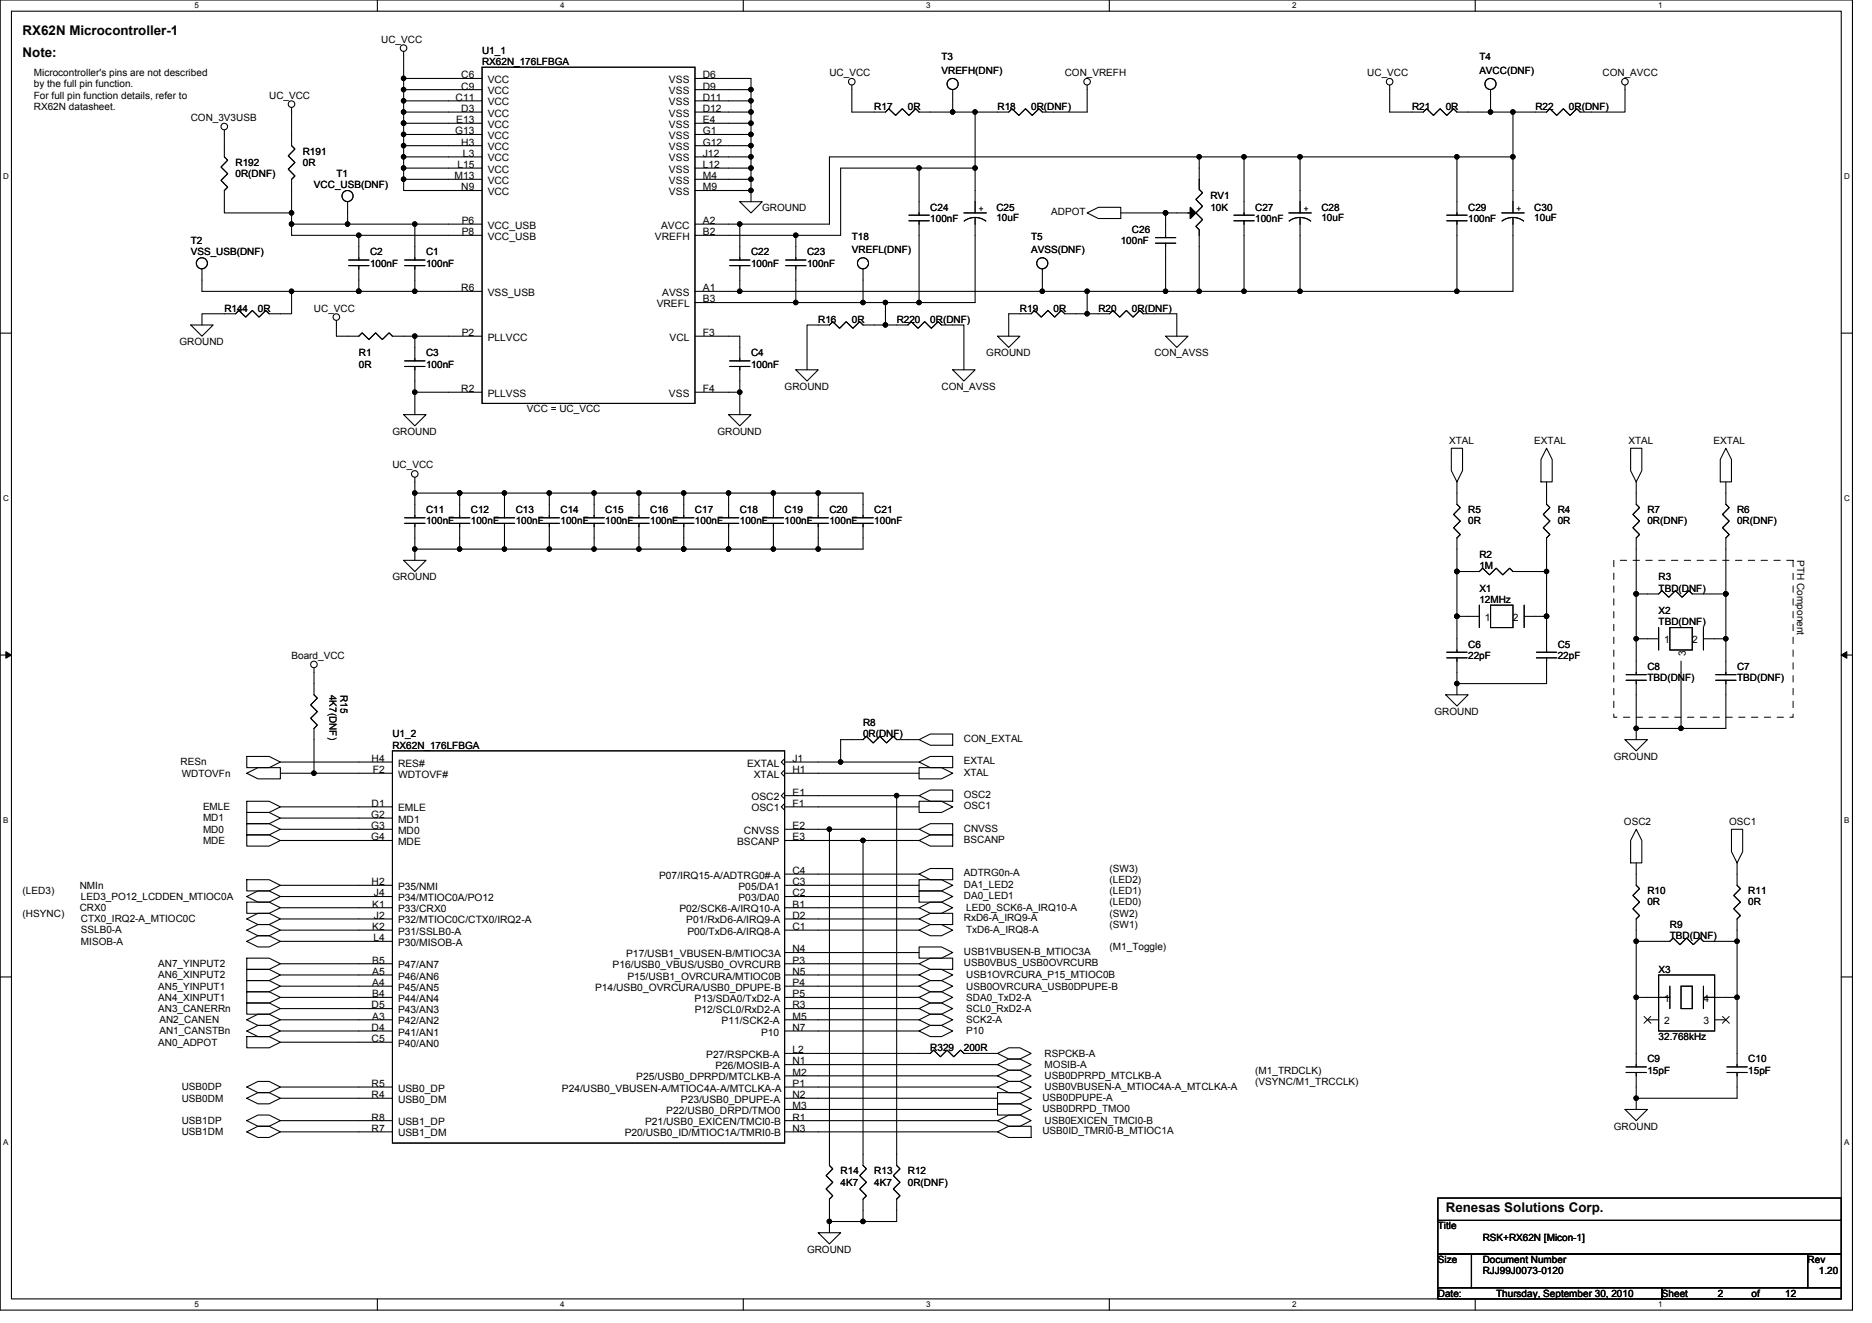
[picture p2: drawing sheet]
<svg xmlns="http://www.w3.org/2000/svg" width="297mm" height="210mm" viewBox="0 0 297 210" stroke-linecap="round" stroke-linejoin="round" font-family="sans-serif">
<defs><g id="words">
<g font-size="2.1">
<text x="3.6" y="5.5">RX62N Microcontroller-1</text>
<text x="3.6" y="9.1">Note:</text>
<text x="229.4" y="192.2">Renesas Solutions Corp.</text>
</g>
<g font-size="1.6">
<text x="60.5" y="6.8">UC_VCC</text>
<text x="76.5" y="8.5">U1_1</text>
<text x="76.5" y="10.3">RX62N_176LFBGA</text>
<text x="149.4" y="9.6">T3</text>
<text x="149.4" y="11.7">VREFH(DNF)</text>
<text x="234.7" y="9.6">T4</text>
<text x="234.7" y="11.7">AVCC(DNF)</text>
<text x="5.4" y="12.1">Microcontroller's pins are not described</text>
<text x="5.4" y="13.9">by the full pin function.</text>
<text x="5.4" y="15.6">For full pin function details, refer to</text>
<text x="5.4" y="17.4">RX62N datasheet.</text>
<text x="42.7" y="15.6">UC_VCC</text>
<text x="72.3" y="16">C11</text>
<text x="73.2" y="12.4">C6</text>
<text x="73.2" y="14.2">C9</text>
<text x="73.2" y="17.8">D3</text>
<text x="77.4" y="13.2">VCC</text>
<text x="77.4" y="14.9">VCC</text>
<text x="77.4" y="16.7">VCC</text>
<text x="106.1" y="13.2">VSS</text>
<text x="106.1" y="14.9">VSS</text>
<text x="106.1" y="16.7">VSS</text>
<text x="111.5" y="12.4">D6</text>
<text x="111.5" y="14.2">D9</text>
<text x="111.5" y="16">D11</text>
<text x="111.5" y="17.8">D12</text>
<text x="131.6" y="12.1">UC_VCC</text>
<text x="138.7" y="17.4">R17</text>
<text x="144.1" y="17.4">0R</text>
<text x="158.3" y="17.4">R18</text>
<text x="163.6" y="17.4">0R(DNF)</text>
<text x="168.9" y="12.1">CON_VREFH</text>
<text x="217" y="12.1">UC_VCC</text>
<text x="224.1" y="17.4">R21</text>
<text x="229.4" y="17.4">0R</text>
<text x="243.6" y="17.4">R22</text>
<text x="249" y="17.4">0R(DNF)</text>
<text x="254.3" y="12.1">CON_AVCC</text>
<text x="30.3" y="19.2">CON_3V3USB</text>
<text x="72.2" y="21.3">G13</text>
<text x="72.4" y="19.5">E13</text>
<text x="73.2" y="23.1">H3</text>
<text x="77.4" y="18.5">VCC</text>
<text x="77.4" y="20.3">VCC</text>
<text x="77.4" y="22.1">VCC</text>
<text x="77.4" y="23.8">VCC</text>
<text x="106.1" y="18.5">VSS</text>
<text x="106.1" y="20.3">VSS</text>
<text x="106.1" y="22.1">VSS</text>
<text x="106.1" y="23.8">VSS</text>
<text x="111.5" y="19.5">E4</text>
<text x="111.5" y="21.3">G1</text>
<text x="111.5" y="23.1">G12</text>
<text x="37.4" y="26.3">R192</text>
<text x="37.4" y="28.1">0R(DNF)</text>
<text x="48" y="24.5">R191</text>
<text x="48" y="26.3">0R</text>
<text x="49.8" y="29.9">VCC_USB(DNF)</text>
<text x="53.4" y="28.1">T1</text>
<text x="72.1" y="28.4">M13</text>
<text x="72.6" y="26.6">L15</text>
<text x="73.5" y="24.9">L3</text>
<text x="77.4" y="25.6">VCC</text>
<text x="77.4" y="27.4">VCC</text>
<text x="77.4" y="29.2">VCC</text>
<text x="106.1" y="25.6">VSS</text>
<text x="106.1" y="27.4">VSS</text>
<text x="106.1" y="29.2">VSS</text>
<text x="111.5" y="24.9">J12</text>
<text x="111.5" y="26.6">L12</text>
<text x="111.5" y="28.4">M4</text>
<text x="73.2" y="30.2">N9</text>
<text x="73.3" y="35.5">P6</text>
<text x="77.4" y="30.9">VCC</text>
<text x="106.1" y="30.9">VSS</text>
<text x="111.5" y="35.5">A2</text>
<text x="111.5" y="30.2">M9</text>
<text x="120.9" y="33.4">GROUND</text>
<text x="147.6" y="33.4">C24</text>
<text x="147.6" y="35.2">100nF</text>
<text x="155.3" y="33.4">+</text>
<text x="158.1" y="33.4">C25</text>
<text x="158.1" y="35">10uF</text>
<text x="166.8" y="34.1">ADPOT</text>
<text x="192.1" y="31.6">RV1</text>
<text x="192.1" y="33.4">10K</text>
<text x="199.2" y="33.4">C27</text>
<text x="199.2" y="35.2">100nF</text>
<text x="206.8" y="33.4">+</text>
<text x="209.7" y="33.4">C28</text>
<text x="209.7" y="35">10uF</text>
<text x="233" y="33.4">C29</text>
<text x="233" y="35.2">100nF</text>
<text x="240.6" y="33.4">+</text>
<text x="243.5" y="33.4">C30</text>
<text x="243.5" y="35">10uF</text>
<text x="30.3" y="38.8">T2</text>
<text x="30.3" y="40.5">VSS_USB(DNF)</text>
<text x="58.7" y="40.5">C2</text>
<text x="67.6" y="40.5">C1</text>
<text x="73.3" y="37.3">P8</text>
<text x="77.4" y="36.3">VCC_USB</text>
<text x="77.4" y="38.1">VCC_USB</text>
<text x="103.9" y="38.1">VREFH</text>
<text x="104.9" y="36.3">AVCC</text>
<text x="111.5" y="37.3">B2</text>
<text x="119.2" y="40.5">C22</text>
<text x="128.1" y="40.5">C23</text>
<text x="135.2" y="38">T18</text>
<text x="135.2" y="40.2">VREFL(DNF)</text>
<text x="163.6" y="38">T5</text>
<text x="163.6" y="40.2">AVSS(DNF)</text>
<text x="177.8" y="38.8">100nF</text>
<text x="179.6" y="37">C26</text>
<text x="58.7" y="42.3">100nF</text>
<text x="67.6" y="42.3">100nF</text>
<text x="73.2" y="46.2">R6</text>
<text x="77.4" y="46.9">VSS_USB</text>
<text x="105.1" y="46.9">AVSS</text>
<text x="111.5" y="48">B3</text>
<text x="111.5" y="46.2">A1</text>
<text x="119.2" y="42.3">100nF</text>
<text x="128.1" y="42.3">100nF</text>
<text x="35.6" y="49.4">R144</text>
<text x="40.9" y="49.4">0R</text>
<text x="49.8" y="49.4">UC_VCC</text>
<text x="73.3" y="53.3">P2</text>
<text x="104.2" y="48.7">VREFL</text>
<text x="111.5" y="53.3">F3</text>
<text x="129.8" y="51.2">R16</text>
<text x="135.2" y="51.2">0R</text>
<text x="142.3" y="51.2">R220</text>
<text x="147.6" y="51.2">0R(DNF)</text>
<text x="161.8" y="49.4">R19</text>
<text x="167.2" y="49.4">0R</text>
<text x="174.3" y="49.4">R20</text>
<text x="179.6" y="49.4">0R(DNF)</text>
<text x="28.5" y="54.8">GROUND</text>
<text x="56.9" y="56.5">R1</text>
<text x="56.9" y="58.3">0R</text>
<text x="67.6" y="56.5">C3</text>
<text x="67.6" y="58.3">100nF</text>
<text x="77.4" y="54.1">PLLVCC</text>
<text x="106.3" y="54.1">VCL</text>
<text x="119.2" y="56.5">C4</text>
<text x="119.2" y="58.3">100nF</text>
<text x="156.5" y="56.5">GROUND</text>
<text x="183.2" y="56.5">CON_AVSS</text>
<text x="73.2" y="62.2">R2</text>
<text x="77.4" y="62.9">PLLVSS</text>
<text x="83.6" y="65.4">VCC = UC_VCC</text>
<text x="106.1" y="62.9">VSS</text>
<text x="111.5" y="62.2">F4</text>
<text x="124.5" y="61.9">GROUND</text>
<text x="149.4" y="61.9">CON_AVSS</text>
<text x="62.3" y="69">GROUND</text>
<text x="113.8" y="69">GROUND</text>
<text x="229.9" y="70.4">XTAL</text>
<text x="243.5" y="70.4">EXTAL</text>
<text x="258.4" y="70.4">XTAL</text>
<text x="271.9" y="70.4">EXTAL</text>
<text x="62.3" y="74.3">UC_VCC</text>
<text x="67.6" y="81.4">C11</text>
<text x="67.6" y="83.2">100nF</text>
<text x="74.7" y="81.4">C12</text>
<text x="74.7" y="83.2">100nF</text>
<text x="81.8" y="81.4">C13</text>
<text x="81.8" y="83.2">100nF</text>
<text x="88.9" y="81.4">C14</text>
<text x="88.9" y="83.2">100nF</text>
<text x="96.1" y="81.4">C15</text>
<text x="96.1" y="83.2">100nF</text>
<text x="103.2" y="81.4">C16</text>
<text x="103.2" y="83.2">100nF</text>
<text x="110.3" y="81.4">C17</text>
<text x="110.3" y="83.2">100nF</text>
<text x="117.4" y="81.4">C18</text>
<text x="117.4" y="83.2">100nF</text>
<text x="124.5" y="81.4">C19</text>
<text x="124.5" y="83.2">100nF</text>
<text x="131.6" y="81.4">C20</text>
<text x="131.6" y="83.2">100nF</text>
<text x="138.7" y="81.4">C21</text>
<text x="138.7" y="83.2">100nF</text>
<text x="233" y="81.4">R5</text>
<text x="233" y="83.2">0R</text>
<text x="247.2" y="81.4">R4</text>
<text x="247.2" y="83.2">0R</text>
<text x="261.4" y="81.4">R7</text>
<text x="261.4" y="83.2">0R(DNF)</text>
<text x="275.6" y="81.4">R6</text>
<text x="275.6" y="83.2">0R(DNF)</text>
<text x="234.7" y="88.5">R2</text>
<text x="285.2" y="88.9" transform="rotate(90 285.2 88.9)">PTH Component</text>
<text x="62.3" y="92.1">GROUND</text>
<text x="234.7" y="93.9">X1</text>
<text x="234.7" y="95.7">12MHz</text>
<text x="234.7" y="90.3">1M</text>
<text x="263.2" y="92.1">R3</text>
<text x="263.2" y="93.9">TBD(DNF)</text>
<text x="235.6" y="98.5">1</text>
<text x="240.1" y="98.5">2</text>
<text x="263.2" y="97.4">X2</text>
<text x="263.2" y="99.2">TBD(DNF)</text>
<text x="46.3" y="104.5">Board_VCC</text>
<text x="233" y="102.8">C6</text>
<text x="233" y="104.5">22pF</text>
<text x="247.2" y="102.8">C5</text>
<text x="247.2" y="104.5">22pF</text>
<text x="261.4" y="106.3">C8</text>
<text x="264.1" y="102.1">1</text>
<text x="267.5" y="104" transform="rotate(-90 267.5 104)">3</text>
<text x="268.5" y="102.1">2</text>
<text x="275.6" y="106.3">C7</text>
<text x="52.3" y="110.2" transform="rotate(90 52.3 110.2)">4K7(DNF)</text>
<text x="54" y="110.2" transform="rotate(90 54 110.2)">R15</text>
<text x="227.6" y="113.4">GROUND</text>
<text x="261.4" y="108.1">TBD(DNF)</text>
<text x="275.6" y="108.1">TBD(DNF)</text>
<text x="62.3" y="117">U1_2</text>
<text x="62.3" y="118.8">RX62N_176LFBGA</text>
<text x="136.9" y="115.2">R8</text>
<text x="136.9" y="117">0R(DNF)</text>
<text x="152.9" y="117.7">CON_EXTAL</text>
<text x="28.7" y="121.4">RESn</text>
<text x="28.8" y="123.2">WDTOVFn</text>
<text x="59" y="120.9">H4</text>
<text x="59.2" y="122.7">F2</text>
<text x="63.2" y="121.6">RES#</text>
<text x="63.2" y="123.4">WDTOVF#</text>
<text x="118.5" y="121.6">EXTAL</text>
<text x="119.6" y="123.4">XTAL</text>
<text x="125.7" y="120.9">J1</text>
<text x="125.7" y="122.7">H1</text>
<text x="152.9" y="123">XTAL</text>
<text x="152.9" y="121.3">EXTAL</text>
<text x="256.1" y="120.5">GROUND</text>
<text x="32.2" y="128.5">EMLE</text>
<text x="32.2" y="130.3">MD1</text>
<text x="58.9" y="129.8">G2</text>
<text x="58.9" y="131.6">G3</text>
<text x="59" y="128">D1</text>
<text x="63.2" y="128.7">EMLE</text>
<text x="63.2" y="130.5">MD1</text>
<text x="119.2" y="127">OSC2</text>
<text x="119.2" y="128.7">OSC1</text>
<text x="125.7" y="126.2">E1</text>
<text x="125.7" y="128">F1</text>
<text x="125.7" y="131.6">E2</text>
<text x="152.9" y="128.4">OSC1</text>
<text x="152.9" y="131.9">CNVSS</text>
<text x="152.9" y="126.6">OSC2</text>
<text x="257.7" y="130.9">OSC2</text>
<text x="274.4" y="130.9">OSC1</text>
<text x="32.2" y="132.1">MD0</text>
<text x="32.2" y="133.9">MDE</text>
<text x="58.9" y="133.3">G4</text>
<text x="63.2" y="132.3">MD0</text>
<text x="63.2" y="134.1">MDE</text>
<text x="117" y="134.1">BSCANP</text>
<text x="118" y="132.3">CNVSS</text>
<text x="125.7" y="133.3">E3</text>
<text x="152.9" y="133.7">BSCANP</text>
<text x="3.6" y="141.9">(LED3)</text>
<text x="12.7" y="141">NMIn</text>
<text x="12.8" y="142.8">LED3_PO12_LCDDEN_MTIOC0A</text>
<text x="59" y="140.4">H2</text>
<text x="59.1" y="144">K1</text>
<text x="59.3" y="142.2">J4</text>
<text x="63.2" y="141.2">P35/NMI</text>
<text x="63.2" y="143">P34/MTIOC0A/PO12</text>
<text x="104.6" y="139.4">P07/IRQ15-A/ADTRG0#-A</text>
<text x="117.2" y="143">P03/DA0</text>
<text x="117.2" y="141.2">P05/DA1</text>
<text x="125.7" y="138.7">C4</text>
<text x="125.7" y="144">B1</text>
<text x="125.7" y="142.2">C2</text>
<text x="125.7" y="140.4">C3</text>
<text x="152.9" y="139">ADTRG0n-A</text>
<text x="152.9" y="140.8">DA1_LED2</text>
<text x="152.9" y="142.6">DA0_LED1</text>
<text x="176.1" y="138.3">(SW3)</text>
<text x="176.1" y="143.7">(LED0)</text>
<text x="176.1" y="141.9">(LED1)</text>
<text x="176.1" y="140.1">(LED2)</text>
<text x="261.4" y="141.9">R10</text>
<text x="261.4" y="143.7">0R</text>
<text x="277.4" y="141.9">R11</text>
<text x="277.4" y="143.7">0R</text>
<text x="3.6" y="145.4">(HSYNC)</text>
<text x="12.7" y="144.5">CRX0</text>
<text x="12.8" y="146.3">CTX0_IRQ2-A_MTIOC0C</text>
<text x="12.8" y="149.9">MISOB-A</text>
<text x="12.8" y="148.1">SSLB0-A</text>
<text x="59.1" y="147.6">K2</text>
<text x="59.2" y="149.3">L4</text>
<text x="59.3" y="145.8">J2</text>
<text x="63.2" y="146.5">P32/MTIOC0C/CTX0/IRQ2-A</text>
<text x="63.2" y="144.7">P33/CRX0</text>
<text x="63.2" y="148.3">P31/SSLB0-A</text>
<text x="107.8" y="144.7">P02/SCK6-A/IRQ10-A</text>
<text x="108.9" y="146.5">P01/RxD6-A/IRQ9-A</text>
<text x="109.1" y="148.3">P00/TxD6-A/IRQ8-A</text>
<text x="125.7" y="147.6">C1</text>
<text x="125.7" y="145.8">D2</text>
<text x="152.9" y="146.2">RxD6-A_IRQ9-A</text>
<text x="153.3" y="144.5">LED0_SCK6-A_IRQ10-A</text>
<text x="153.3" y="148.1">TxD6-A_IRQ8-A</text>
<text x="176.1" y="147.2">(SW1)</text>
<text x="176.1" y="145.4">(SW2)</text>
<text x="265" y="147.2">R9</text>
<text x="265" y="149">TBD(DNF)</text>
<text x="25.1" y="155.2">AN6_XINPUT2</text>
<text x="25.1" y="153.4">AN7_YINPUT2</text>
<text x="59.1" y="154.7">A5</text>
<text x="59.1" y="152.9">B5</text>
<text x="63.2" y="155.4">P46/AN6</text>
<text x="63.2" y="153.6">P47/AN7</text>
<text x="63.2" y="150.1">P30/MISOB-A</text>
<text x="97.2" y="153.6">P16/USB0_VBUS/USB0_OVRCURB</text>
<text x="99.4" y="151.8">P17/USB1_VBUSEN-B/MTIOC3A</text>
<text x="99.5" y="155.4">P15/USB1_OVRCURA/MTIOC0B</text>
<text x="125.7" y="152.9">P3</text>
<text x="125.7" y="154.7">N5</text>
<text x="125.7" y="151.1">N4</text>
<text x="152.9" y="151.5">USB1VBUSEN-B_MTIOC3A</text>
<text x="152.9" y="153.3">USB0VBUS_USB0OVRCURB</text>
<text x="153.3" y="155.2">USB1OVRCURA_P15_MTIOC0B</text>
<text x="176.1" y="150.8">(M1_Toggle)</text>
<text x="263.2" y="154.3">X3</text>
<text x="25.1" y="160.5">AN3_CANERRn</text>
<text x="25.1" y="158.8">AN4_XINPUT1</text>
<text x="25.1" y="157">AN5_YINPUT1</text>
<text x="59" y="160">D5</text>
<text x="59.1" y="161.8">A3</text>
<text x="59.1" y="156.4">A4</text>
<text x="59.1" y="158.2">B4</text>
<text x="63.2" y="157.2">P45/AN5</text>
<text x="63.2" y="159">P44/AN4</text>
<text x="63.2" y="160.7">P43/AN3</text>
<text x="94.4" y="157.2">P14/USB0_OVRCURA/USB0_DPUPE-B</text>
<text x="110.2" y="159">P13/SDA0/TxD2-A</text>
<text x="110.2" y="160.7">P12/SCL0/RxD2-A</text>
<text x="125.7" y="161.8">M5</text>
<text x="125.7" y="160">R3</text>
<text x="125.7" y="158.2">P5</text>
<text x="125.7" y="156.4">P4</text>
<text x="153.3" y="158.8">SDA0_TxD2-A</text>
<text x="153.3" y="160.5">SCL0_RxD2-A</text>
<text x="153.3" y="157">USB0OVRCURA_USB0DPUPE-B</text>
<text x="264.1" y="159">1</text>
<text x="270.3" y="159">4</text>
<text x="25.1" y="165.9">AN0_ADPOT</text>
<text x="25.3" y="164.1">AN1_CANSTBn</text>
<text x="25.3" y="162.3">AN2_CANEN</text>
<text x="59" y="165.3">C5</text>
<text x="59" y="163.6">D4</text>
<text x="63.2" y="162.5">P42/AN2</text>
<text x="63.2" y="166.1">P40/AN0</text>
<text x="63.2" y="164.3">P41/AN1</text>
<text x="112.1" y="167.9">P27/RSPCKB-A</text>
<text x="114.5" y="162.5">P11/SCK2-A</text>
<text x="120.8" y="164.3">P10</text>
<text x="125.7" y="163.6">N7</text>
<text x="125.7" y="167.1">L2</text>
<text x="147.6" y="166.8">R329</text>
<text x="152.9" y="166.8">200R</text>
<text x="153.3" y="162.3">SCK2-A</text>
<text x="153.3" y="164.1">P10</text>
<text x="165.8" y="167.7">RSPCKB-A</text>
<text x="263.2" y="165">32.768kHz</text>
<text x="264.1" y="162.5">2</text>
<text x="270.3" y="162.5">3</text>
<text x="28.8" y="173">USB0DP</text>
<text x="59" y="172.4">R5</text>
<text x="63.2" y="173.2">USB0_DP</text>
<text x="89.2" y="173.2">P24/USB0_VBUSEN-A/MTIOC4A-A/MTCLKA-A</text>
<text x="101" y="171.4">P25/USB0_DPRPD/MTCLKB-A</text>
<text x="113.5" y="169.6">P26/MOSIB-A</text>
<text x="125.7" y="172.4">P1</text>
<text x="125.7" y="168.9">N1</text>
<text x="125.7" y="170.7">M2</text>
<text x="165.8" y="169.4">MOSIB-A</text>
<text x="165.8" y="171.2">USB0DPRPD_MTCLKB-A</text>
<text x="165.8" y="173">USB0VBUSEN-A_MTIOC4A-A_MTCLKA-A</text>
<text x="199.2" y="170.3">(M1_TRDCLK)</text>
<text x="199.2" y="172.1">(VSYNC/M1_TRCCLK)</text>
<text x="261.4" y="168.6">C9</text>
<text x="261.4" y="170.3">15pF</text>
<text x="277.4" y="168.6">C10</text>
<text x="277.4" y="170.3">15pF</text>
<text x="28.8" y="178.3">USB1DP</text>
<text x="28.8" y="174.8">USB0DM</text>
<text x="59" y="174.2">R4</text>
<text x="59" y="179.6">R7</text>
<text x="59" y="177.8">R8</text>
<text x="63.2" y="175">USB0_DM</text>
<text x="63.2" y="178.5">USB1_DP</text>
<text x="102.4" y="178.5">P21/USB0_EXICEN/TMCI0-B</text>
<text x="105.7" y="176.7">P22/USB0_DRPD/TMO0</text>
<text x="108" y="175">P23/USB0_DPUPE-A</text>
<text x="125.7" y="174.2">N2</text>
<text x="125.7" y="179.6">N3</text>
<text x="125.7" y="177.8">R1</text>
<text x="125.7" y="176">M3</text>
<text x="165.4" y="174.6">USB0DPUPE-A</text>
<text x="165.4" y="176.4">USB0DRPD_TMO0</text>
<text x="165.4" y="179.9">USB0ID_TMRI0-B_MTIOC1A</text>
<text x="165.8" y="178.3">USB0EXICEN_TMCI0-B</text>
<text x="256.1" y="179.2">GROUND</text>
<text x="28.8" y="180.1">USB1DM</text>
<text x="63.2" y="180.3">USB1_DM</text>
<text x="99.1" y="180.3">P20/USB0_ID/MTIOC1A/TMRI0-B</text>
<text x="133.4" y="186.3">R14</text>
<text x="133.4" y="188.1">4K7</text>
<text x="138.7" y="186.3">R13</text>
<text x="138.7" y="188.1">4K7</text>
<text x="144.1" y="186.3">R12</text>
<text x="144.1" y="188.1">0R(DNF)</text>
<text x="228.2" y="195.1">Title</text>
<text x="235.3" y="196.8">RSK+RX62N [Micon-1]</text>
<text x="128.1" y="198.8">GROUND</text>
<text x="228.2" y="200.4">Size</text>
<text x="235.3" y="200.4">Document Number</text>
<text x="235.3" y="202.2">RJJ99J0073-0120</text>
<text x="286.8" y="200.4">Rev</text>
<text x="288.6" y="202.2">1.20</text>
<text x="228.2" y="205.7">Date:</text>
<text x="237.4" y="205.7">Thursday, September 30, 2010</text>
<text x="263.7" y="205.7">Sheet</text>
<text x="272.6" y="205.7">2</text>
<text x="277.9" y="205.7">of</text>
<text x="283.3" y="205.7">12</text>
</g>
<g font-size="1.3">
<text x="30.8" y="1.3">5</text>
<text x="88.9" y="1.3">4</text>
<text x="147" y="1.3">3</text>
<text x="205" y="1.3">2</text>
<text x="263.1" y="1.3">1</text>
<text x=".5" y="28.4">D</text>
<text x="292.6" y="28.4">D</text>
<text x=".5" y="79.5">C</text>
<text x="292.6" y="79.5">C</text>
<text x=".5" y="130.6">B</text>
<text x="292.6" y="130.6">B</text>
<text x=".5" y="181.7">A</text>
<text x="292.6" y="181.7">A</text>
<text x="30.8" y="207.4">5</text>
<text x="88.9" y="207.4">4</text>
<text x="147" y="207.4">3</text>
<text x="205" y="207.4">2</text>
<text x="263.1" y="207.4">1</text>
</g>
</g></defs>
<path d="M0 0h293.9v207.9h-293.9zM1.8 1.8h290.4v204.3h-290.4z" fill="none" stroke="#000" stroke-width=".17"/>
<g fill="#fff">
<path d="M30.8 .2h.7v1.4h-.7z"/>
<path d="M30.8 206.3h.7v1.4h-.7z"/>
</g>
<path d="M59.9 0v1.8M59.9 206.1v1.8" fill="none" stroke="#000" stroke-width=".17"/>
<g fill="#fff">
<path d="M88.9 .2h.7v1.4h-.7z"/>
<path d="M88.9 206.3h.7v1.4h-.7z"/>
</g>
<path d="M117.9 0v1.8M117.9 206.1v1.8" fill="none" stroke="#000" stroke-width=".17"/>
<g fill="#fff">
<path d="M147 .2h.7v1.4h-.7z"/>
<path d="M147 206.3h.7v1.4h-.7z"/>
</g>
<path d="M176 0v1.8M176 206.1v1.8" fill="none" stroke="#000" stroke-width=".17"/>
<g fill="#fff">
<path d="M205 .2h.7v1.4h-.7z"/>
<path d="M205 206.3h.7v1.4h-.7z"/>
</g>
<path d="M234.1 0v1.8M234.1 206.1v1.8" fill="none" stroke="#000" stroke-width=".17"/>
<g fill="#fff">
<path d="M263.1 .2h.7v1.4h-.7z"/>
<path d="M263.1 206.3h.7v1.4h-.7z"/>
<path d="M.5 27.3h.9v1.4h-.9z"/>
<path d="M292.6 27.3h.9v1.4h-.9z"/>
<path d="M.5 78.4h.9v1.4h-.9z"/>
<path d="M292.6 78.4h.9v1.4h-.9z"/>
</g>
<path d="M0 52.9h1.8M292.2 52.9h1.7" fill="none" stroke="#000" stroke-width=".17"/>
<g fill="#fff">
<path d="M.5 129.5h.8v1.4h-.8z"/>
<path d="M292.6 129.5h.9v1.4h-.9z"/>
</g>
<path d="M0 103.9h1.8M292.2 103.9h1.7" fill="none" stroke="#000" stroke-width=".17"/>
<path d="M.9 103.4l.9 .5-.9 .5zM292.2 103.9l.8-.5v1z" fill="#000" stroke="#000" stroke-width=".16"/>
<g fill="#fff">
<path d="M.5 180.5h.8v1.4h-.8z"/>
<path d="M292.6 180.5h.9v1.4h-.9z"/>
</g>
<g fill="none" stroke="#000" stroke-width=".17">
<path d="M46.3 17.1v6l.5 .5-1.1 1.1 1.1 1.1-1.1 1 1.1 1.1-.5 .5v5.4M64 8.2v4.2M64 14.2v1.8M64 17.8v1.8M64 19.6v1.7M64 16v1.8M64 14.2h12.5M64 16h12.5M64 17.8h12.5M64 19.6h12.5M64 12.4v1.8M64 12.4h12.5"/>
<path d="M76.5 10.7h33.8v53.3h-33.8zM110.3 12.4h8.9v1.8M110.3 19.6h8.9M110.3 17.8h8.9M110.3 16h8.9M110.3 14.2h8.9M119.2 19.6v1.7M119.2 17.8v1.8M119.2 16v1.8M119.2 14.2v1.8M135.2 13.5v4.3h5.3l.5-.5 1.1 1 1.1-1 1 1 1.1-1 .5 .5h5.4v-3.6M151.2 17.8h3.5"/>
<path d="M154.7 17.8v8.9M172.5 13.5v4.3h-7.1l-.5-.5-1.1 1-1.1-1-1 1-1.1-1-.5 .5h-5.4M220.5 13.5v4.3h5.3l.6-.5 1.1 1 1-1 1.1 1 1-1 .6 .5h5.3v-3.6M236.5 17.8h3.6v7.1M240.1 17.8h3.5M257.8 13.5v4.3h-7.1l-.5-.5-1.1 1-1-1-1.1 1-1.1-1-.5 .5h-1.8M35.6 20.6v4.3l.5 .5-1 1.1 1 1.1-1 1 1 1.1-.5 .5v3.6h10.7M46.3 35.6v1.7h10.6M46.3 33.8v1.8M55.2 32v3.6h-8.9M55.2 35.6h10.6M56.9 37.3h19.6"/>
<path d="M56.9 37.3v4M64 21.3v1.8M64 23.1v1.8M64 24.9v1.8M64 28.4v1.8h12.5M64 26.7v1.7M64 21.3h12.5M64 23.1h12.5M64 24.9h12.5M64 26.7h12.5M64 28.4h12.5M65.8 35.6h10.7"/>
<path d="M65.8 35.6v5.7M110.3 30.2h8.9M110.3 28.4h8.9M110.3 26.7h8.9M110.3 24.9h8.9M110.3 23.1h8.9M110.3 21.3h8.9M110.3 35.6h7.1M110.3 37.3h16M117.4 35.6v5.7M117.4 32h3.5l-1.7 1.8zM119.2 28.4v1.8"/>
<path d="M119.2 26.7v1.7M119.2 24.9v1.8M119.2 23.1v1.8M119.2 21.3v1.8M119.2 30.2v1.8M126.3 37.3v4M144.2 35h3.2M144.2 34.1h3.2M145.8 26.7h-12.4v10.6h-7.1M145.8 26.7v7.4M145.8 35v13M145.8 26.7h8.9v7.1"/>
<path d="M152.9 33.8h3.6M153 35.1a2.86 2.86 0 0 1 3.4 0M154.7 34.5v13.5h-8.9M172.5 33.8l1.8-.9h3.5v1.8h-3.5zM177.8 33.8h7.2M183.3 38.6h3.3M183.3 37.7h3.3M185 33.8v3.9M185 38.6v7.6h5.3M188.9 33.8h-3.9M190.3 24.9h-58.7v10.7h-14.2M190.3 24.9v5.2l.5 .5-1 1 1 1.1-1 1.1 1 1-1 1.1 .5 .5v9.8"/>
<path d="M190.3 24.9h7.1M195.8 35h3.2M195.8 34.1h3.2M197.4 24.9v9.2M197.4 24.9h8.9v8.9M197.4 35v11.2M204.5 33.8h3.6M204.6 35.1a2.86 2.86 0 0 1 3.4 0M206.3 34.5v11.7M206.3 24.9h24.9v9.2M229.6 35h3.2M229.6 34.1h3.2"/>
<path d="M231.2 35v11.2M231.2 24.9h8.9M238.3 33.8h3.5M238.3 35.1a2.86 2.86 0 0 1 3.5 0M240.1 24.9v8.9M240.1 34.5v11.7h-8.9M30.3 51.6h3.5l-1.8 1.7zM32 42.7v3.5h14.3v3.6h-3.6l-.5-.5-1.1 1-1.1-1-1 1-1.1-1-.5 .5h-5.4v1.8M46.3 46.2h10.6M53.4 50.8v2.5h3.5l.6-.5 1 1.1 1.1-1.1 1.1 1.1 1-1.1 .6 .5h3.5M55.3 42.1h3.2M55.3 41.3h3.2"/>
<path d="M56.9 46.2h8.9M56.9 42.1v4.1M64.2 58.1h3.2M64.2 57.3h3.2M64.2 42.1h3.2M64.2 41.3h3.2M65.8 53.3h10.7M65.8 42.1v4.1M65.8 53.3v4M65.8 58.1v4.1M76.5 46.2h-10.7M110.3 53.3h7.1v4"/>
<path d="M110.3 46.2h7.1M110.3 48h16M115.8 58.1h3.2M115.8 57.3h3.2M115.8 42.1h3.2M115.8 41.3h3.2M117.4 58.1v4.1M117.4 42.1v4.1M117.4 46.2h48M124.7 42.1h3.2M124.7 41.3h3.2M126.3 42.1v5.9"/>
<path d="M126.3 48h10.6M126.3 58.7h3.5l-1.7 1.8zM136.9 42.7v5.3h3.6M140.5 48h5.3M140.5 51.6h3.6l.5-.6 1.1 1.1 1-1.1 1.1 1.1 1.1-1.1 .5 .6h3.5v7.1M140.5 48v3.6h-3.6l-.5-.6-1.1 1.1-1-1.1-1.1 1.1-1.1-1.1-.5 .6h-3.5v7.1M151.2 58.7h3.5l-1.8 1.8zM158.3 53.3h3.5l-1.7 1.8zM165.4 42.7v3.5h7.1M172.5 49.8h-3.6l-.5-.5-1.1 1-1-1-1.1 1-1.1-1-.5 .5h-3.5v3.5M172.5 46.2v3.6M172.5 46.2h12.5"/>
<path d="M172.5 49.8h3.6l.5-.5 1.1 1 1-1 1.1 1 1.1-1 .5 .5h5.3v3.5M185 53.3h3.5l-1.8 1.8zM190.3 46.2h7.1M197.4 46.2h8.9M206.3 46.2h24.9M64 65.8h3.6l-1.8 1.8zM65.8 62.2h10.7M65.8 62.2v3.6M65.8 75.7v2.5M65.8 78.2v3.9M65.8 78.2h7.1M72.9 78.2v3.9"/>
<path d="M72.9 78.2h7.1M80 78.2v3.9M80 78.2h7.2M87.2 78.2h7.1M87.2 78.2v3.9M94.3 78.2v3.9M94.3 78.2h7.1M101.4 78.2v3.9M101.4 78.2h7.1M108.5 78.2v3.9M108.5 78.2h7.1M110.3 62.2h7.1"/>
<path d="M115.6 78.2v3.9M115.6 65.8h3.6l-1.8 1.8zM115.6 78.2h7.1M117.4 62.2v3.6M122.7 78.2v3.9M122.7 78.2h7.1M129.8 78.2v3.9M129.8 78.2h7.1v3.9M230.3 71.1h1.8v3.6l-.9 1.8-.9-1.8zM231.2 76.5v3.5l.5 .5-1.1 1.1 1.1 1.1-1.1 1 1.1 1.1-.5 .5v5.4M245.4 71.1l.9 1.8v3.6h-1.8v-3.6zM245.4 76.5v3.5l.5 .5-1 1.1 1 1.1-1 1 1 1.1-.5 .5v5.4"/>
<path d="M258.7 71.1h1.8v3.6l-.9 1.8-.9-1.8zM259.6 76.5v3.5l.6 .5-1.1 1.1 1.1 1.1-1.1 1 1.1 1.1-.6 .5v8.9M273.9 71.1l.8 1.8v3.6h-1.7v-3.6zM273.9 76.5v3.5l.5 .5-1.1 1.1 1.1 1.1-1.1 1 1.1 1.1-.5 .5v8.9M64 88.9h3.6l-1.8 1.8zM64.2 83h3.2M64.2 82.1h3.2M65.8 83v4.1M65.8 87.1v1.8M65.8 87.1h7.1M71.3 83h3.2M71.3 82.1h3.2"/>
<path d="M72.9 87.1h7.1M72.9 83v4.1M78.4 83h3.3M78.4 82.1h3.3M80 83v4.1M80 87.1h7.2M85.6 83h3.2M85.6 82.1h3.2M87.2 87.1h7.1M87.2 83v4.1M92.7 83h3.2M92.7 82.1h3.2"/>
<path d="M94.3 83v4.1M94.3 87.1h7.1M99.8 83h3.2M99.8 82.1h3.2M101.4 83v4.1M101.4 87.1h7.1M106.9 83h3.2M106.9 82.1h3.2M108.5 83v4.1M108.5 87.1h7.1M114 83h3.2M114 82.1h3.2"/>
<path d="M115.6 83v4.1M115.6 87.1h7.1M121.1 83h3.2M121.1 82.1h3.2M122.7 83v4.1M122.7 87.1h7.1M128.2 83h3.2M128.2 82.1h3.2M129.8 83v4.1M135.3 83h3.3M135.3 82.1h3.3M136.9 83v4.1h-7.1"/>
<path d="M231.2 90.7v7.1M231.2 90.7h3.5l.6-.6 1 1.1 1.1-1.1 1.1 1.1 1-1.1 .6 .6h5.3M231.2 97.8h3.5M231.2 97.8v5.7M234.7 96v3.6M236.5 96h3.6v3.6h-3.6zM241.8 96v3.6M241.8 97.8h3.6M245.4 90.7v7.1M245.4 97.8v5.7M259.6 94.2h3.6l.5-.5 1.1 1.1 1.1-1.1 1 1.1 1.1-1.1 .5 .5h5.4M259.6 94.2v7.1"/>
<path d="M263.2 99.6v3.5M265 99.6h3.5v3.5h-3.5zM270.3 99.6v3.5M273.9 94.2v7.1M49.8 106v4.2l.6 .6-1.1 1 1.1 1.1-1.1 1.1 1.1 1-.6 .6v7.1M62.3 119.1h62.2v62.3h-62.2zM145.8 117.3l1.8-.8h3.6v1.7h-3.6zM145.8 117.3h-3.5l-.6-.5-1 1.1-1.1-1.1-1 1.1-1.1-1.1-.6 .5h-3.5v3.6M229.4 110.2h3.6l-1.8 1.8zM229.6 104.4h3.2M229.6 103.5h3.2M231.2 104.4v4.1"/>
<path d="M231.2 108.5v1.7M243.8 104.4h3.2M243.8 103.5h3.2M245.4 104.4v4.1h-14.2M257.8 117.3h3.6l-1.8 1.8zM258 107.9h3.2M258 107h3.2M259.6 101.3h3.6M259.6 101.3v5.7M259.6 115.6h7.1M259.6 115.6v1.7M259.6 107.9v7.7"/>
<path d="M266.7 104.9v10.7h7.2v-7.7M270.3 101.3h3.6M272.2 107.9h3.3M272.2 107h3.3M273.9 101.3v5.7M39.2 127.1h3.5l1.8 .9-1.8 .9h-3.5zM39.2 128.9h3.5l1.8 .9-1.8 .9h-3.5zM39.2 130.7h3.5l1.8 .9-1.8 .9h-3.5zM39.2 132.5h3.5l1.8 .9-1.8 .8h-3.5zM39.2 120h3.5l1.8 .9-1.8 .9h-3.5zM39.2 122.7l1.7-.9h3.6v1.8h-3.6zM39.2 139.6h3.5l1.8 .9-1.8 .9h-3.5z"/>
<path d="M44.5 122.7h5.3M44.5 120.9h17.8M49.8 122.7h12.5M62.3 128h-17.8M62.3 129.8h-17.8M62.3 131.6h-17.8M62.3 133.3l-17.8 .1M124.5 122.7h21.3M124.5 128h21.3M124.5 120.9h8.9M124.5 138.7h21.3M124.5 131.6h7.1"/>
<path d="M124.5 133.3l12.4 .1M124.5 126.2h17.8M124.5 125.7l-.5 .5 .5 .6M124.5 127.5l-.5 .5 .5 .5M124.5 122.2l-.5 .5 .5 .5M124.5 120.4l-.5 .5 .5 .5M131.6 131.6v53.3l.5 .5-1 1.1 1 1.1-1 1 1 1.1-.5 .5v3.6M131.6 131.6h14.2M133.4 120.9h12.4M136.9 133.4h8.9M136.9 133.3v51.6l.6 .5-1.1 1.1 1.1 1.1-1.1 1 1.1 1.1-.6 .5v3.6M142.3 126.2h3.5"/>
<path d="M142.3 126.2v58.7l.5 .5-1.1 1.1 1.1 1.1-1.1 1 1.1 1.1-.5 .5v3.6h-5.4M145.8 121.8h3.6l1.8 .9-1.8 .9h-3.6zM145.8 127.1h3.6l1.8 .9-1.8 .9h-3.6zM145.8 131.6l1.8-.9h3.6v1.8h-3.6zM145.8 133.3l1.8-.8h3.6v1.7h-3.6zM145.8 138.7l1.8-.9h3.6v1.8h-3.6zM145.8 139.6h3.6l1.8 .9-1.8 .9h-3.6zM145.8 120.9l1.8-.9h3.6v1.8h-3.6zM145.8 126.2l1.8-.9h3.6v1.8h-3.6zM259.6 136.9v3.6l.6 .5-1.1 1.1 1.1 1-1.1 1.1 1.1 1.1-.6 .5v3.6M259.6 131.6l.9 1.7v3.6h-1.8v-3.6zM274.7 131.6h1.8v3.5l-.9 1.8-.9-1.8z"/>
<path d="M275.6 136.9v3.6l.6 .5-1.1 1.1 1.1 1-1.1 1.1 1.1 1.1-.6 .5v3.6M0 155h1.8M39.2 159.1h3.5l1.8 .9-1.8 .9h-3.5zM39.2 157.4h3.5l1.8 .8-1.8 .9h-3.5zM39.2 155.6h3.5l1.8 .9-1.8 .9h-3.5zM39.2 153.8h3.5l1.8 .9-1.8 .9h-3.5zM39.2 152h3.5l1.8 .9-1.8 .9h-3.5zM39.2 143.1h3.5l1.8 .9-1.8 .9h-3.5zM39.2 145.8l1.7-.9h1.8l1.8 .9-1.8 .9h-1.8zM39.2 149.4l1.7-.9h1.8l1.8 .9-1.8 .8h-1.8zM39.2 147.6l1.7-.9h1.8l1.8 .9-1.8 .9h-1.8zM39.2 142.2l1.7-.8h1.8l1.8 .8-1.8 .9h-1.8z"/>
<path d="M44.5 152.9h17.8M44.5 154.7h17.8M62.3 156.5h-17.8M62.3 158.2h-17.8M62.3 140.5h-17.8M62.3 142.2h-17.8M62.3 144h-17.8M62.3 145.8h-17.8M62.3 149.4h-17.8M62.3 147.6h-17.8M124.5 140.5h21.3M124.5 142.2h21.3"/>
<path d="M124.5 144h21.3M124.5 145.8h21.3M124.5 147.6h21.3M124.5 151.1h21.3M124.5 152.9h21.3M124.5 154.7h21.3M124.5 156.5h21.3M124.5 158.2h21.3M145.8 141.4h3.6l1.8 .8-1.8 .9h-3.6zM145.8 145.8l1.8-.9h3.6v1.8h-3.6zM145.8 150.2h3.6l1.8 .9-1.8 .9h-3.6zM145.8 152.9l1.8-.9h3.6v1.8h-3.6z"/>
<path d="M145.8 144l1.8-.9h1.8l1.8 .9-1.8 .9h-1.8zM145.8 147.6l1.8-.9h1.8l1.8 .9-1.8 .9h-1.8zM145.8 158.2l1.8-.8h1.8l1.8 .8-1.8 .9h-1.8zM145.8 154.7l1.8-.9h1.8l1.8 .9-1.8 .9h-1.8zM145.8 156.5l1.8-.9h1.8l1.8 .9-1.8 .9h-1.8zM259.6 158.2h5.4M259.6 158.2v11.1M259.6 149.4v8.8M259.6 149.4h5.4l.5-.6 1.1 1.1 1-1.1 1.1 1.1 1.1-1.1 .5 .6h5.3M263.2 154.7h8.9v8.9h-8.9zM265 156.5v3.5M266.7 156.5h1.8v3.5h-1.8z"/>
<path d="M270.3 158.2h5.3M270.3 156.5v3.5M275.6 158.2v11.1M275.6 149.4v8.8M292.2 155h1.7M39.2 177.8l1.7-.9h1.8l1.8 .9-1.8 .9h-1.8zM39.2 179.6l1.7-.9h1.8l1.8 .9-1.8 .9h-1.8zM39.2 172.5l1.7-.9h1.8l1.8 .9-1.8 .9h-1.8zM39.2 174.2l1.7-.8h1.8l1.8 .8-1.8 .9h-1.8zM39.2 164.5h3.5l1.8 .9-1.8 .8h-3.5zM39.2 163.6l1.7-.9h1.8l1.8 .9-1.8 .9h-1.8zM39.2 161.8l1.7-.9h1.8l1.8 .9-1.8 .9h-1.8z"/>
<path d="M44.5 172.5h17.8M44.5 174.2h17.8M44.5 177.8h17.8M44.5 179.6h17.8M62.3 160h-17.8M62.3 161.8h-17.8M62.3 163.6h-17.8M62.3 165.4h-17.8M124.5 160h21.3M124.5 161.8h21.3M124.5 163.6h21.3M124.5 168.9h33.8"/>
<path d="M124.5 170.7h33.8M124.5 172.5h33.8M124.5 174.2h33.8M124.5 176h33.8M124.5 179.6h33.8M124.5 177.8h33.8M124.5 167.1h23.1l.5-.5 1.1 1.1 1.1-1.1 1 1.1 1.1-1.1 .5 .5h5.4M145.8 160l1.8-.9h1.8l1.8 .9-1.8 .9h-1.8zM145.8 161.8l1.8-.9h1.8l1.8 .9-1.8 .9h-1.8zM145.8 163.6l1.8-.9h1.8l1.8 .9-1.8 .9h-1.8zM158.3 173.4h3.5l1.8 .8-1.8 .9h-3.5zM158.3 175.1h3.5l1.8 .9-1.8 .9h-3.5z"/>
<path d="M158.3 179.6l1.8-.9h3.5v1.8h-3.5zM158.3 167.1l1.8-.9h1.7l1.8 .9-1.8 .9h-1.7zM158.3 168.9l1.8-.9h1.7l1.8 .9-1.8 .9h-1.7zM158.3 170.7l1.8-.9h1.7l1.8 .9-1.8 .9h-1.7zM158.3 177.8l1.8-.9h1.7l1.8 .9-1.8 .9h-1.7zM158.3 172.5l1.8-.9h1.7l1.8 .9-1.8 .9h-1.7zM257.8 176h3.6l-1.8 1.8zM258 170.2h3.2M258 169.3h3.2M259.6 174.2v1.8M259.6 170.2v4M261.4 161.8h1.8"/>
<path d="M272.1 161.8h1.8M274 170.2h3.2M274 169.3h3.2M275.6 170.2v4h-16M129.8 195.6h3.6l-1.8 1.8zM131.6 193.8v1.8M131.6 193.8h5.3M228.2 190.1h64v3.5h-64zM228.2 193.6h64v5.4h-64zM228.2 199h5.3v5.3h-5.3zM233.5 199h53.3v5.3h-53.3zM286.8 199h5.4v5.3h-5.4z"/>
<path d="M228.2 204.3h35.5v1.8h-35.5zM263.7 204.3h28.5v1.8h-28.5z"/>
<circle cx="46.3" cy="16.5" r=".52"/>
<circle cx="64" cy="7.6" r=".52"/>
<circle cx="135.2" cy="13" r=".52"/>
<circle cx="151.2" cy="13.3" r=".88"/>
<circle cx="172.5" cy="13" r=".52"/>
<circle cx="220.5" cy="13" r=".52"/>
<circle cx="236.5" cy="13.3" r=".88"/>
<circle cx="257.8" cy="13" r=".52"/>
<circle cx="35.6" cy="20.1" r=".52"/>
<circle cx="55.1" cy="31.1" r=".88"/>
<circle cx="32" cy="41.8" r=".88"/>
<circle cx="53.4" cy="50.3" r=".52"/>
<circle cx="136.9" cy="41.8" r=".88"/>
<circle cx="165.4" cy="41.8" r=".88"/>
<circle cx="65.8" cy="75.2" r=".52"/>
<circle cx="49.8" cy="105.4" r=".52"/>
</g>
<g fill="#000" stroke="#000" stroke-width=".17">
<path d="M188.9 32.9l.9 .9-.9 .9z" fill-rule="evenodd"/>
<path d="M188.9 32.9l.9 .9-.9 .9z" fill-rule="evenodd"/>
<circle cx="64" cy="14.2" r=".35"/>
<circle cx="64" cy="16" r=".35"/>
<circle cx="64" cy="12.4" r=".35"/>
<circle cx="64" cy="19.5" r=".35"/>
<circle cx="64" cy="17.8" r=".35"/>
<circle cx="119.2" cy="17.8" r=".35"/>
<circle cx="119.2" cy="14.2" r=".35"/>
<circle cx="119.2" cy="19.5" r=".35"/>
<circle cx="119.2" cy="16" r=".35"/>
<circle cx="151.2" cy="17.8" r=".35"/>
<circle cx="154.7" cy="17.8" r=".35"/>
<circle cx="236.5" cy="17.8" r=".35"/>
<circle cx="240.1" cy="17.8" r=".35"/>
<circle cx="46.3" cy="35.5" r=".35"/>
<circle cx="46.3" cy="33.8" r=".35"/>
<circle cx="55.1" cy="35.5" r=".35"/>
<circle cx="56.9" cy="37.3" r=".35"/>
<circle cx="64" cy="24.9" r=".35"/>
<circle cx="64" cy="23.1" r=".35"/>
<circle cx="64" cy="28.4" r=".35"/>
<circle cx="64" cy="26.7" r=".35"/>
<circle cx="64" cy="21.3" r=".35"/>
<circle cx="65.8" cy="35.5" r=".35"/>
<circle cx="117.4" cy="35.5" r=".35"/>
<circle cx="119.2" cy="30.2" r=".35"/>
<circle cx="119.2" cy="21.3" r=".35"/>
<circle cx="119.2" cy="28.4" r=".35"/>
<circle cx="119.2" cy="24.9" r=".35"/>
<circle cx="119.2" cy="23.1" r=".35"/>
<circle cx="119.2" cy="26.7" r=".35"/>
<circle cx="126.3" cy="37.3" r=".35"/>
<circle cx="145.8" cy="26.7" r=".35"/>
<circle cx="154.7" cy="26.7" r=".35"/>
<circle cx="184.9" cy="33.8" r=".35"/>
<circle cx="190.3" cy="24.9" r=".35"/>
<circle cx="197.4" cy="24.9" r=".35"/>
<circle cx="206.3" cy="24.9" r=".35"/>
<circle cx="231.2" cy="24.9" r=".35"/>
<circle cx="240.1" cy="24.9" r=".35"/>
<circle cx="46.3" cy="46.2" r=".35"/>
<circle cx="56.9" cy="46.2" r=".35"/>
<circle cx="65.8" cy="53.3" r=".35"/>
<circle cx="65.8" cy="46.2" r=".35"/>
<circle cx="117.4" cy="46.2" r=".35"/>
<circle cx="126.3" cy="48" r=".35"/>
<circle cx="136.9" cy="48" r=".35"/>
<circle cx="140.5" cy="51.5" r=".35"/>
<circle cx="140.5" cy="48" r=".35"/>
<circle cx="145.8" cy="48" r=".35"/>
<circle cx="165.4" cy="46.2" r=".35"/>
<circle cx="172.5" cy="49.8" r=".35"/>
<circle cx="172.5" cy="46.2" r=".35"/>
<circle cx="184.9" cy="46.2" r=".35"/>
<circle cx="190.3" cy="46.2" r=".35"/>
<circle cx="197.4" cy="46.2" r=".35"/>
<circle cx="206.3" cy="46.2" r=".35"/>
<circle cx="231.2" cy="46.2" r=".35"/>
<circle cx="65.8" cy="62.2" r=".35"/>
<circle cx="65.8" cy="78.2" r=".35"/>
<circle cx="72.9" cy="78.2" r=".35"/>
<circle cx="80" cy="78.2" r=".35"/>
<circle cx="87.1" cy="78.2" r=".35"/>
<circle cx="94.3" cy="78.2" r=".35"/>
<circle cx="101.4" cy="78.2" r=".35"/>
<circle cx="108.5" cy="78.2" r=".35"/>
<circle cx="115.6" cy="78.2" r=".35"/>
<circle cx="117.4" cy="62.2" r=".35"/>
<circle cx="122.7" cy="78.2" r=".35"/>
<circle cx="129.8" cy="78.2" r=".35"/>
<circle cx="65.8" cy="87.1" r=".35"/>
<circle cx="72.9" cy="87.1" r=".35"/>
<circle cx="80" cy="87.1" r=".35"/>
<circle cx="87.1" cy="87.1" r=".35"/>
<circle cx="94.3" cy="87.1" r=".35"/>
<circle cx="101.4" cy="87.1" r=".35"/>
<circle cx="108.5" cy="87.1" r=".35"/>
<circle cx="115.6" cy="87.1" r=".35"/>
<circle cx="122.7" cy="87.1" r=".35"/>
<circle cx="129.8" cy="87.1" r=".35"/>
<circle cx="231.2" cy="90.7" r=".35"/>
<circle cx="231.2" cy="97.8" r=".35"/>
<circle cx="245.4" cy="90.7" r=".35"/>
<circle cx="245.4" cy="97.8" r=".35"/>
<circle cx="259.6" cy="94.2" r=".35"/>
<circle cx="273.8" cy="94.2" r=".35"/>
<circle cx="231.2" cy="108.4" r=".35"/>
<circle cx="259.6" cy="115.6" r=".35"/>
<circle cx="259.6" cy="101.3" r=".35"/>
<circle cx="266.7" cy="115.6" r=".35"/>
<circle cx="273.8" cy="101.3" r=".35"/>
<circle cx="49.8" cy="122.7" r=".35"/>
<circle cx="131.6" cy="131.6" r=".35"/>
<circle cx="133.4" cy="120.9" r=".35"/>
<circle cx="136.9" cy="133.3" r=".35"/>
<circle cx="142.3" cy="126.2" r=".35"/>
<circle cx="259.6" cy="149.3" r=".35"/>
<circle cx="259.6" cy="158.2" r=".35"/>
<circle cx="275.6" cy="158.2" r=".35"/>
<circle cx="275.6" cy="149.3" r=".35"/>
<circle cx="259.6" cy="174.2" r=".35"/>
<circle cx="131.6" cy="193.8" r=".35"/>
<circle cx="136.9" cy="193.8" r=".35"/>
</g>
<path d="M256.1 88.9h28.4v24.9h-28.4z" fill="none" stroke="#000" stroke-width=".16" stroke-dasharray="1 1 1 1 1 1 1 1"/>
<path d="M260.9 161.3l1.1 1M261.9 161.3l-1 1M273.3 161.3l1.1 1M274.4 161.3l-1.1 1" fill="none" stroke="#000" stroke-width=".16"/>
<use href="#words"/>
</svg>
